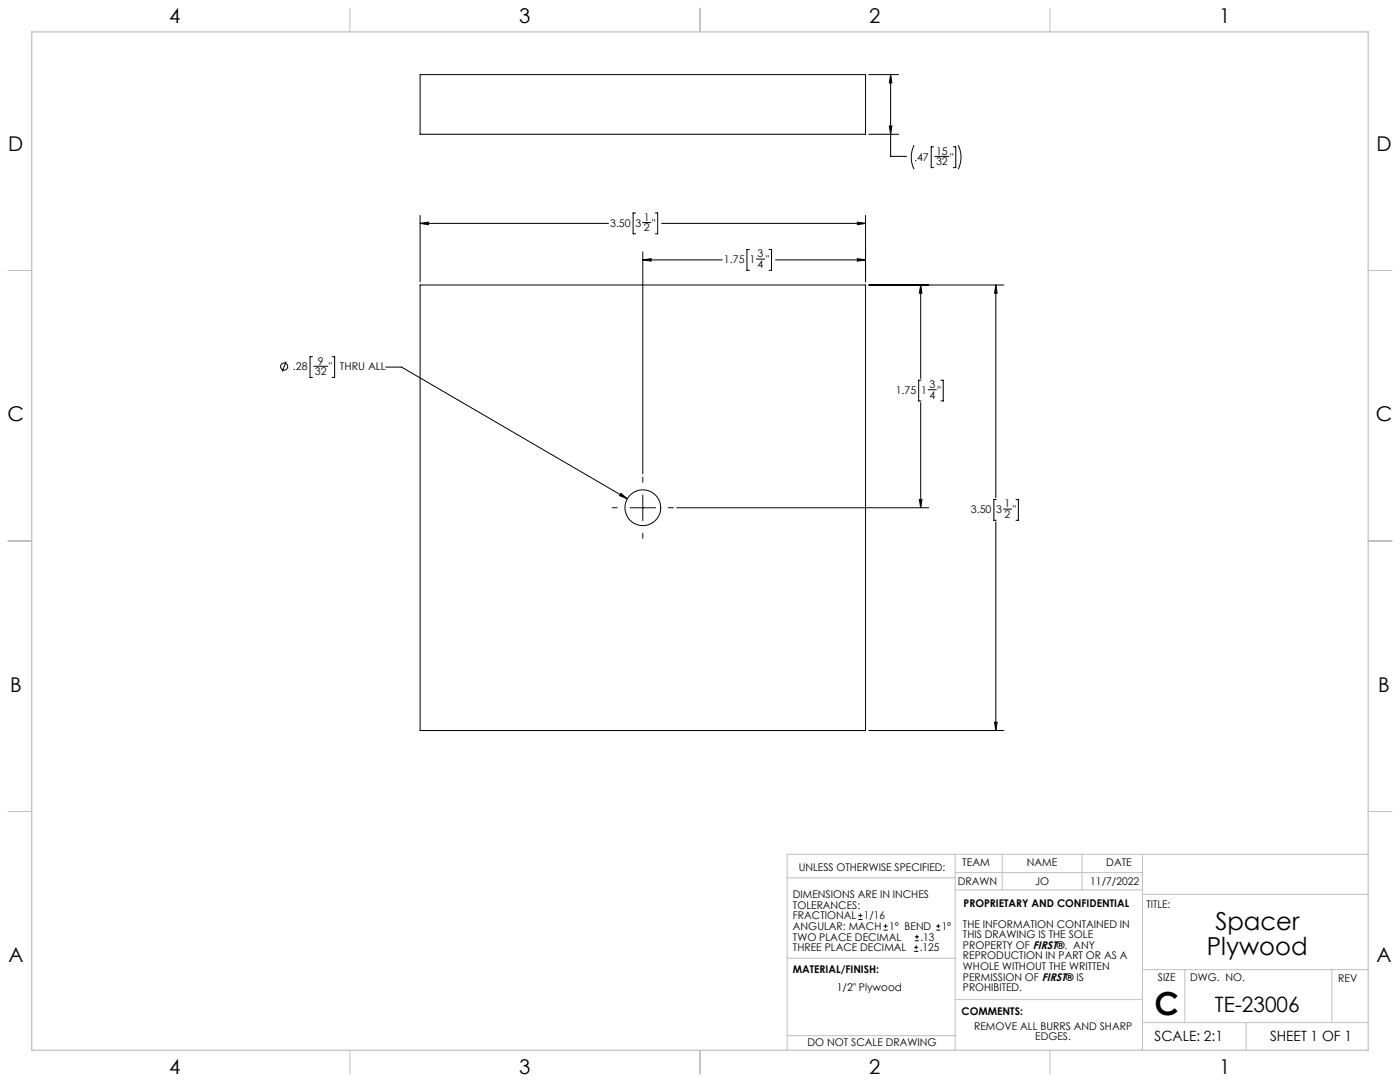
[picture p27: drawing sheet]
<svg xmlns="http://www.w3.org/2000/svg" width="559mm" height="432mm" viewBox="0 0 559 432" stroke-linecap="round" stroke-linejoin="round" font-family="sans-serif">
<defs><g id="words">
<text font-size="12.7" x="460.9" y="405.2">C</text>
<g font-size="9.9">
<text x="485.1" y="371.2">Spacer</text>
<text x="481.7" y="381.1">Plywood</text>
</g>
<text font-size="8.5" x="484.9" y="404">TE-23006</text>
<g font-size="8.1">
<text x="67.6" y="9.3">4</text>
<text x="207.3" y="9.3">3</text>
<text x="347" y="9.3">2</text>
<text x="486.7" y="9.3">1</text>
<text x="3.3" y="60.1">D</text>
<text x="549.4" y="60.1">D</text>
<text x="3" y="168">C</text>
<text x="549.1" y="168">C</text>
<text x="4" y="276">B</text>
<text x="550.1" y="276">B</text>
<text x="3.3" y="383.9">A</text>
<text x="549.4" y="383.9">A</text>
<text x="67.6" y="428.4">4</text>
<text x="207.3" y="428.4">3</text>
<text x="347" y="428.4">2</text>
<text x="486.7" y="428.4">1</text>
</g>
<g font-size="5.6">
<text x="460.9" y="415.2">SCALE: 2:1</text>
<text x="507" y="415.2">SHEET 1 OF 1</text>
</g>
<g font-size="4.2">
<text x="364.9" y="64.1">.47</text>
<text x="373.6" y="61.8">15</text>
<text x="373.6" y="66">32</text>
<text x="379.2" y="64.1">&quot;</text>
<text x="257" y="88.2">1</text>
<text x="243.5" y="90.5">3.50</text>
<text x="253.7" y="90.5">3</text>
<text x="257" y="92.4">2</text>
<text x="260.2" y="90.5">&quot;</text>
<text x="289" y="105.1">1.75</text>
<text x="299.1" y="105.1">1</text>
<text x="302.4" y="102.7">3</text>
<text x="302.4" y="106.9">4</text>
<text x="305.7" y="105.1">&quot;</text>
<text x="116.9" y="147.8">.28</text>
<text x="125.7" y="149.7">32</text>
<text x="126.8" y="145.5">9</text>
<text x="131.3" y="147.8">&quot;</text>
<text x="135.7" y="147.8">THRU ALL</text>
<text x="370.9" y="154.9">3</text>
<text x="357.5" y="157.2">1.75</text>
<text x="367.7" y="157.2">1</text>
<text x="370.9" y="159.1">4</text>
<text x="374.2" y="157.2">&quot;</text>
<text x="401" y="202.5">1</text>
<text x="387.5" y="204.8">3.50</text>
<text x="397.7" y="204.8">3</text>
<text x="401" y="206.7">2</text>
<text x="404.2" y="204.8">&quot;</text>
<text x="318.8" y="347.7">UNLESS OTHERWISE SPECIFIED:</text>
<text x="384.1" y="345.5">TEAM</text>
<text x="409.9" y="345.7">NAME</text>
<text x="441.6" y="345.7">DATE</text>
<text x="382.3" y="353.3">DRAWN</text>
<text x="413.2" y="353.3">JO</text>
<text x="435.2" y="353.3">11/7/2022</text>
<text x="316.5" y="358.5">DIMENSIONS ARE IN INCHES</text>
<text x="316.5" y="362.7">TOLERANCES:</text>
<text x="384.6" y="361.9">PROPRIETARY AND CONFIDENTIAL</text>
<text x="457.6" y="362.3">TITLE:</text>
<text x="316.5" y="371.2">ANGULAR: MACH</text>
<text x="316.5" y="366.9">FRACTIONAL</text>
<text x="344.8" y="366.9">1/16</text>
<text x="354.9" y="371.2">1° BEND</text>
<text x="375.9" y="371.2">1°</text>
<text x="384.4" y="370.2">THE INFORMATION CONTAINED IN</text>
<text x="316.5" y="375.4">TWO PLACE DECIMAL</text>
<text x="367.4" y="375.4">.13</text>
<text x="384.4" y="374.4">THIS DRAWING IS THE SOLE</text>
<text x="316.5" y="379.6">THREE PLACE DECIMAL</text>
<text x="367.1" y="379.6">.125</text>
<text x="384.4" y="378.6">PROPERTY OF FIRST®. ANY</text>
<text x="384.4" y="382.9">REPRODUCTION IN PART OR AS A</text>
<text x="316.5" y="388.4">MATERIAL/FINISH:</text>
<text x="384.4" y="387.1">WHOLE WITHOUT THE WRITTEN</text>
<text x="334" y="395.6">1/2&quot; Plywood</text>
<text x="384.4" y="391.3">PERMISSION OF FIRST® IS</text>
<text x="384.4" y="395.6">PROHIBITED.</text>
<text x="462.2" y="391.3">SIZE</text>
<text x="475.1" y="391.3">DWG. NO.</text>
<text x="534.1" y="391.8">REV</text>
<text x="383.8" y="405.1">COMMENTS:</text>
<text x="388.8" y="410.9">REMOVE ALL BURRS AND SHARP</text>
<text x="322.3" y="417.6">DO NOT SCALE DRAWING</text>
<text x="413.2" y="415.2">EDGES.</text>
</g>
</g></defs>
<g fill="none" stroke="#c0c0c0" stroke-width=".4">
<path d="M139.7 3.2v9.5M279.4 3.2v9.5M419.1 3.2v9.5M3.1 107.9h9.6M546.1 107.9h9.5M3.1 215.9h9.6M546.1 215.9h9.5M3.1 323.8h9.6M546.1 323.8h9.5M314.2 350.3h67M381.2 340.9v78.2M381.2 355.1h74.8"/>
<path d="M381.2 348.2h74.8M400 340.9v14.2M431.9 340.9v14.2M456 340.9v78.2M456 356.9h90.1M546.1 340.9h-231.9v78.2M314.2 382.4h67.2M381.2 398.9h74.8M456 387h90.1M472.9 387v21.1M531.6 387v21.1M139.7 419.1v9.6"/>
<path d="M279.4 419.1v9.6M314.2 413.3h67M419.1 419.1v9.6M456 408.1h90.1M497.4 408.1v11"/>
</g>
<path d="M12.7 12.7h533.4v406.4h-533.4z" fill="none" stroke="#c0c0c0" stroke-width=".5"/>
<g fill="none" stroke="#000" stroke-width=".4">
<path d="M167.7 29.8h177.8v23.8h-177.8zM346.7 29.8h12M355.5 29.8v32.6h6.3M355.5 29.8l.5 3.3h-1zM346.7 53.6h12M355 50.3h1l-.5 3.3zM364.8 58a10.7 10.7 0 0 0 0 9.5M372.6 58.6h-.9v8.3h.9M380.5 58.6h1v8.3h-1M382.4 58a10.7 10.7 0 0 1 0 9.5M373.1 62.4h5.6M167.7 86v26.5"/>
<path d="M167.7 89.1h75.2M167.7 89.1l3.3-.4v1zM253.7 85h-1v8.3h1M256.5 88.8h3.3M261.5 85h1v8.3h-1M264.1 89.1h81.4M299.1 99.6h-1v8.3h1M307 99.6h.9v8.3h-.9M342.2 88.7l3.3 .4-3.3 .6zM345.5 86v26.5M167.7 113.7h177.8v177.8h-177.8zM256.6 100.5v88.6"/>
<path d="M256.6 103.7h31.7M256.6 103.7l3.3-.5v1zM301.9 103.4h3.3M309.5 103.7h36M342.2 103.2l3.3 .5-3.3 .5zM346.7 113.7h53.9M367.5 113.7v37.4M367.5 113.7l.5 3.3h-1zM397.5 113.7v85M397.5 113.7l.5 3.3h-1zM114.2 144.3l-1.6 4M124.7 142.3h-.9v8.3h.9"/>
<path d="M125.2 146.2h5.6M132.6 142.3h1v8.3h-1M154 146.5h6.3l90.1 52.5M367.7 151.7h-1v8.3h1M370.5 155.5h3.2M375.5 151.7h1v8.3h-1M367.5 160.7v41.9M247.8 196.9l2.6 2.1-3.1-1.2zM256.6 190.4v2.1M256.6 197.6v10.1M367 199.3h1l-.5 3.3zM397.7 199.4h-1v8.2h1"/>
<path d="M405.5 199.4h1v8.2h-1M244.4 202.6h2M251.5 202.6h10.2M256.6 212.8v2M266.7 202.6h2.1M270.1 202.6h100.6M397.5 208.3v83.2M400.5 203.2h3.3M346.7 291.5h53.9M397 288.2h1l-.5 3.3zM342.6 367h1.6M342.6 365.4h1.6"/>
<path d="M343.4 364.6v1.5M352.7 371.2h1.6M352.7 369.6h1.6M353.5 368.8v1.6M364.9 379.7h1.6M364.9 378.1h1.6M365.2 375.4h1.6M365.2 373.8h1.6M365.7 377.3v1.5M366 373v1.6M373.7 371.2h1.6M373.7 369.6h1.6"/>
<path d="M374.5 368.8v1.6"/>
<circle cx="113.4" cy="146.3" r="1.41"/>
<circle cx="256.6" cy="202.6" r="7.1"/>
</g>
<path d="M342.2 88.7l3.3 .4-3.3 .6zM167.7 89.1l3.3-.4v1zM397 288.2h1l-.5 3.3zM397.5 113.7l.5 3.3h-1zM247.8 196.9l-.5 .9 3.1 1.2zM367 199.3h1l-.5 3.3zM367.5 113.7l.5 3.3h-1zM342.2 103.2l3.3 .5-3.3 .5zM256.6 103.7l3.3-.5v1zM355 50.3h1l-.5 3.3zM355.5 29.8l.5 3.3h-1z" fill="#000"/>
<use href="#words"/>
</svg>
